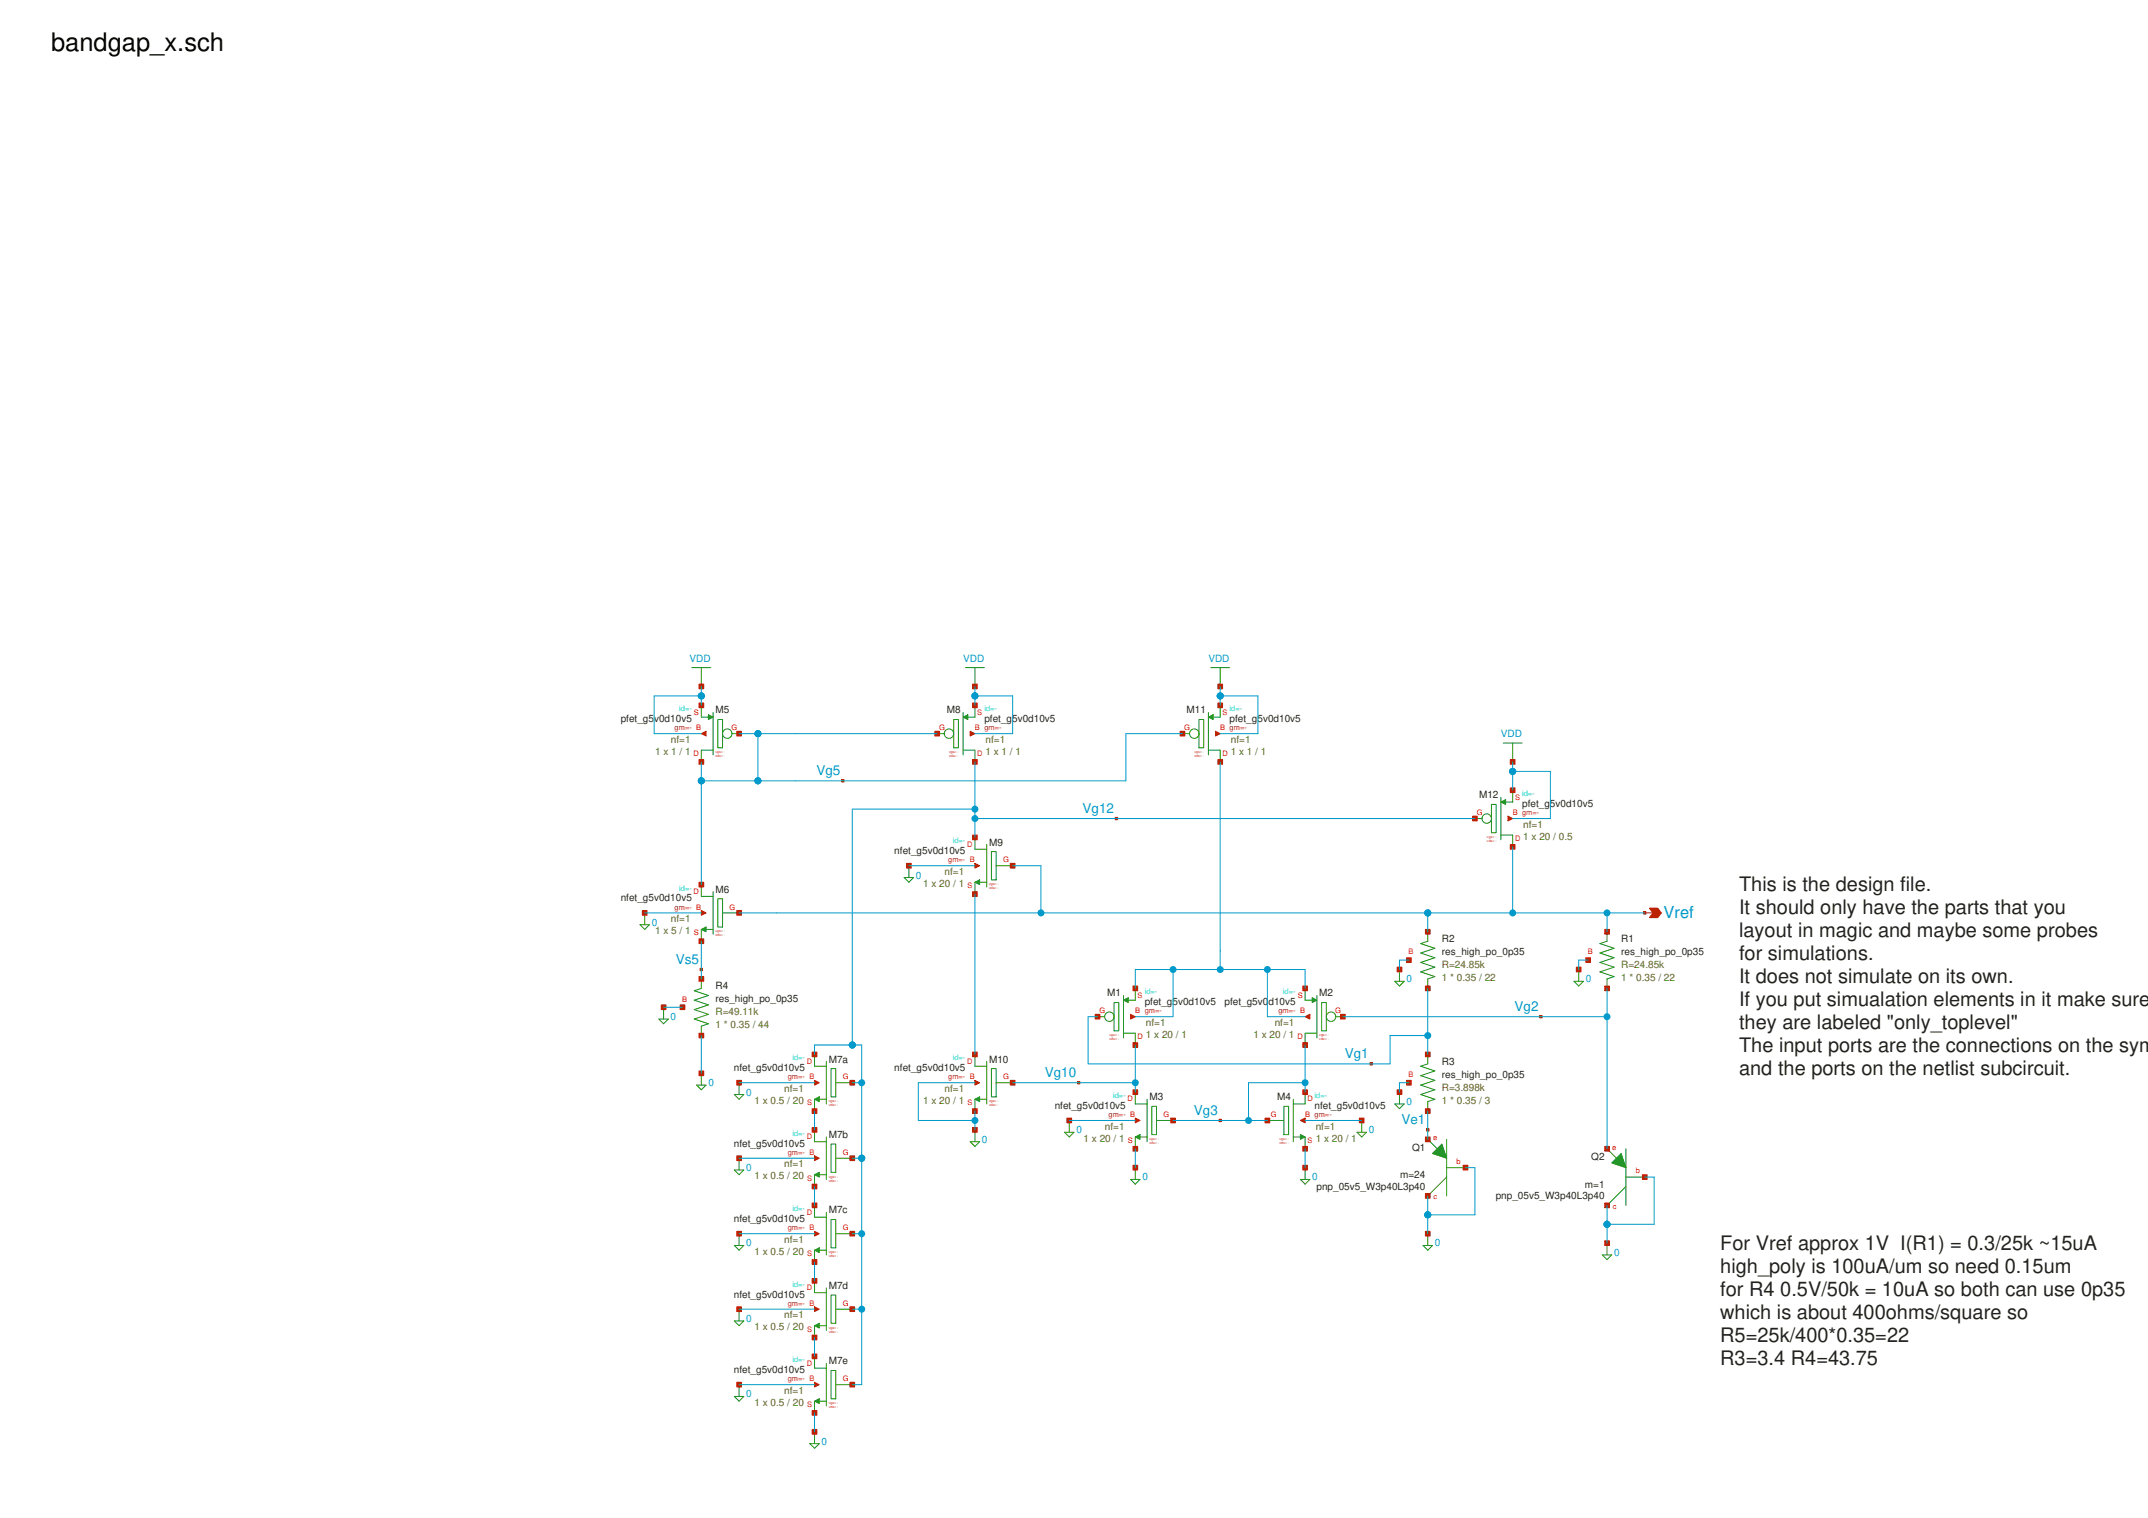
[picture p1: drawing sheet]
<svg xmlns="http://www.w3.org/2000/svg" width="297mm" height="210mm" viewBox="0 0 297 210" stroke-linecap="round" stroke-linejoin="round" font-family="sans-serif">
<defs><g id="words">
<text font-size="3.5" x="7.1" y="7.1">bandgap_x.sch</text>
<g font-size="2.8" fill="#222">
<text x="240.5" y="123.2">This is the design file.</text>
<text x="240.5" y="126.4">It should only have the parts that you</text>
<text x="240.5" y="129.6">layout in magic and maybe some probes</text>
<text x="240.5" y="132.8">for simulations.</text>
<text x="240.5" y="135.9">It does not simulate on its own.</text>
<text x="240.5" y="139.1">If you put simualation elements in it make sure</text>
<text x="240.5" y="142.3">they are labeled &quot;only_toplevel&quot;</text>
<text x="240.5" y="145.5">The input ports are the connections on the sym</text>
<text x="240.5" y="148.6">and the ports on the netlist subcircuit.</text>
<text x="237.9" y="172.8">For Vref approx 1V I(R1) = 0.3/25k ~15uA</text>
<text x="237.9" y="176">high_poly is 100uA/um so need 0.15um</text>
<text x="237.9" y="179.2">for R4 0.5V/50k = 10uA so both can use 0p35</text>
<text x="237.9" y="182.3">which is about 400ohms/square so</text>
<text x="237.9" y="185.5">R5=25k/400*0.35=22</text>
<text x="237.9" y="188.7">R3=3.4 R4=43.75</text>
</g>
<text font-size="2.3" fill="#0098cb" x="230.1" y="126.9">Vref</text>
<g font-size="1.9" fill="#0098cb">
<text x="112.9" y="107.2">Vg5</text>
<text x="149.7" y="112.4">Vg12</text>
<text x="93.4" y="133.3">Vs5</text>
<text x="209.4" y="139.8">Vg2</text>
<text x="144.5" y="148.9">Vg10</text>
<text x="186" y="146.3">Vg1</text>
<text x="165.1" y="154.1">Vg3</text>
<text x="193.8" y="155.4">Ve1</text>
</g>
<g font-size="1.4" fill="#0098cb">
<text x="95.4" y="91.5">VDD</text>
<text x="133.2" y="91.5">VDD</text>
<text x="167.1" y="91.5">VDD</text>
<text x="207.6" y="101.9">VDD</text>
<text x="126.7" y="121.5">0</text>
<text x="90.1" y="128">0</text>
<text x="194.5" y="135.8">0</text>
<text x="219.3" y="135.8">0</text>
<text x="92.7" y="141">0</text>
<text x="98" y="150.2">0</text>
<text x="103.2" y="151.5">0</text>
<text x="194.5" y="152.8">0</text>
<text x="103.2" y="161.9">0</text>
<text x="135.8" y="158">0</text>
<text x="148.8" y="156.7">0</text>
<text x="189.3" y="156.7">0</text>
<text x="158" y="163.2">0</text>
<text x="181.5" y="163.2">0</text>
<text x="103.2" y="172.4">0</text>
<text x="198.4" y="172.4">0</text>
<text x="223.2" y="173.7">0</text>
<text x="103.2" y="182.8">0</text>
<text x="103.2" y="193.2">0</text>
<text x="113.6" y="199.8">0</text>
</g>
<g font-size="1.4" fill="#222">
<text x="85.8" y="99.8">pfet_g5v0d10v5</text>
<text x="98.9" y="98.6">M5</text>
<text x="130.9" y="98.6">M8</text>
<text x="136.1" y="99.8">pfet_g5v0d10v5</text>
<text x="164.1" y="98.6">M11</text>
<text x="170" y="99.8">pfet_g5v0d10v5</text>
<text x="204.5" y="110.4">M12</text>
<text x="210.5" y="111.6">pfet_g5v0d10v5</text>
<text x="123.7" y="118.1">nfet_g5v0d10v5</text>
<text x="136.8" y="116.9">M9</text>
<text x="85.8" y="124.6">nfet_g5v0d10v5</text>
<text x="98.9" y="123.4">M6</text>
<text x="199.4" y="130.3">R2</text>
<text x="224.2" y="130.3">R1</text>
<text x="98.9" y="136.8">R4</text>
<text x="153.1" y="137.8">M1</text>
<text x="182.4" y="137.8">M2</text>
<text x="199.4" y="132.1">res_high_po_0p35</text>
<text x="224.2" y="132.1">res_high_po_0p35</text>
<text x="98.9" y="138.6">res_high_po_0p35</text>
<text x="158.3" y="139">pfet_g5v0d10v5</text>
<text x="169.3" y="139">pfet_g5v0d10v5</text>
<text x="101.5" y="148.1">nfet_g5v0d10v5</text>
<text x="114.6" y="146.9">M7a</text>
<text x="123.7" y="148.1">nfet_g5v0d10v5</text>
<text x="136.8" y="146.9">M10</text>
<text x="199.4" y="147.2">R3</text>
<text x="199.4" y="149">res_high_po_0p35</text>
<text x="145.9" y="153.3">nfet_g5v0d10v5</text>
<text x="159" y="152.1">M3</text>
<text x="176.6" y="152.1">M4</text>
<text x="181.8" y="153.3">nfet_g5v0d10v5</text>
<text x="101.5" y="158.5">nfet_g5v0d10v5</text>
<text x="114.6" y="157.4">M7b</text>
<text x="195.3" y="159.2">Q1</text>
<text x="220.1" y="160.5">Q2</text>
<text x="114.6" y="167.8">M7c</text>
<text x="182" y="164.5">pnp_05v5_W3p40L3p40</text>
<text x="193.6" y="162.9">m=24</text>
<text x="206.8" y="165.8">pnp_05v5_W3p40L3p40</text>
<text x="219.2" y="164.2">m=1</text>
<text x="101.5" y="169">nfet_g5v0d10v5</text>
<text x="101.5" y="179.4">nfet_g5v0d10v5</text>
<text x="114.6" y="178.2">M7d</text>
<text x="101.5" y="189.9">nfet_g5v0d10v5</text>
<text x="114.6" y="188.7">M7e</text>
</g>
<g font-size="1.4" fill="#660">
<text x="90.6" y="104.4">1 x 1 / 1</text>
<text x="92.8" y="102.7">nf=1</text>
<text x="136.3" y="104.4">1 x 1 / 1</text>
<text x="136.3" y="102.7">nf=1</text>
<text x="170.2" y="104.4">1 x 1 / 1</text>
<text x="170.2" y="102.7">nf=1</text>
<text x="210.6" y="116.1">1 x 20 / 0.5</text>
<text x="210.6" y="114.5">nf=1</text>
<text x="127.7" y="122.6">1 x 20 / 1</text>
<text x="130.6" y="121">nf=1</text>
<text x="90.6" y="129.1">1 x 5 / 1</text>
<text x="92.8" y="127.5">nf=1</text>
<text x="199.4" y="135.7">1 * 0.35 / 22</text>
<text x="199.4" y="133.9">R=24.85k</text>
<text x="224.2" y="135.7">1 * 0.35 / 22</text>
<text x="224.2" y="133.9">R=24.85k</text>
<text x="98.9" y="142.2">1 * 0.35 / 44</text>
<text x="98.9" y="140.4">R=49.11k</text>
<text x="158.5" y="143.5">1 x 20 / 1</text>
<text x="158.5" y="141.9">nf=1</text>
<text x="173.3" y="143.5">1 x 20 / 1</text>
<text x="176.3" y="141.9">nf=1</text>
<text x="104.3" y="152.6">1 x 0.5 / 20</text>
<text x="108.4" y="151">nf=1</text>
<text x="127.7" y="152.6">1 x 20 / 1</text>
<text x="130.6" y="151">nf=1</text>
<text x="199.4" y="152.6">1 * 0.35 / 3</text>
<text x="199.4" y="150.8">R=3.898k</text>
<text x="108.4" y="161.4">nf=1</text>
<text x="149.8" y="157.8">1 x 20 / 1</text>
<text x="152.8" y="156.2">nf=1</text>
<text x="181.9" y="157.8">1 x 20 / 1</text>
<text x="181.9" y="156.2">nf=1</text>
<text x="104.3" y="163.1">1 x 0.5 / 20</text>
<text x="104.3" y="173.5">1 x 0.5 / 20</text>
<text x="108.4" y="171.9">nf=1</text>
<text x="104.3" y="183.9">1 x 0.5 / 20</text>
<text x="108.4" y="182.3">nf=1</text>
<text x="104.3" y="194.4">1 x 0.5 / 20</text>
<text x="108.4" y="192.7">nf=1</text>
</g>
<g font-size="1" fill="#a92222">
<text x="93.3" y="101">gm=- B</text>
<text x="131.1" y="119.2">gm=- B</text>
<text x="93.3" y="125.8">gm=- B</text>
<text x="176.8" y="140.1">gm=- B</text>
<text x="108.9" y="149.3">gm=- B</text>
<text x="131.1" y="149.3">gm=- B</text>
<text x="153.3" y="154.5">gm=- B</text>
<text x="108.9" y="159.7">gm=- B</text>
<text x="108.9" y="170.1">gm=- B</text>
<text x="108.9" y="180.6">gm=- B</text>
<text x="108.9" y="191">gm=- B</text>
</g>
<g font-size="1" fill="#00fecb">
<text x="93.9" y="98.4">id=-</text>
<text x="136.1" y="98.4">id=-</text>
<text x="170" y="98.4">id=-</text>
<text x="210.5" y="110.1">id=-</text>
<text x="131.8" y="116.6">id=-</text>
<text x="93.9" y="123.2">id=-</text>
<text x="158.3" y="137.5">id=-</text>
<text x="177.4" y="137.5">id=-</text>
<text x="109.6" y="146.6">id=-</text>
<text x="131.8" y="146.6">id=-</text>
<text x="153.9" y="151.9">id=-</text>
<text x="181.8" y="151.9">id=-</text>
<text x="109.6" y="157.1">id=-</text>
<text x="109.6" y="167.5">id=-</text>
<text x="109.6" y="178">id=-</text>
<text x="109.6" y="188.4">id=-</text>
</g>
<g font-size="1" fill="#fe0000">
<text x="96" y="98.8">S</text>
<text x="101.1" y="101">G</text>
<text x="129.9" y="101">G</text>
<text x="134.8" y="101">B gm=-</text>
<text x="135.1" y="98.8">S</text>
<text x="163.8" y="101">G</text>
<text x="168.7" y="101">B gm=-</text>
<text x="169.1" y="98.8">S</text>
<text x="95.9" y="104.6">D</text>
<text x="135.1" y="104.6">D</text>
<text x="169.1" y="104.6">D</text>
<text x="204.2" y="112.7">G</text>
<text x="209.2" y="112.7">B gm=-</text>
<text x="209.5" y="110.6">S</text>
<text x="133.7" y="117.1">D</text>
<text x="138.7" y="119.2">G</text>
<text x="209.5" y="116.3">D</text>
<text x="95.9" y="123.6">D</text>
<text x="100.9" y="125.8">G</text>
<text x="133.8" y="122.8">S</text>
<text x="96" y="129.4">S</text>
<text x="194.8" y="132">B</text>
<text x="219.6" y="132">B</text>
<text x="157.3" y="138">S</text>
<text x="179.5" y="138">S</text>
<text x="94.3" y="138.5">B</text>
<text x="152" y="140.1">G</text>
<text x="157" y="140.1">B gm=-</text>
<text x="157.3" y="143.7">D</text>
<text x="179.4" y="143.7">D</text>
<text x="184.6" y="140.1">G</text>
<text x="111.6" y="147.1">D</text>
<text x="116.6" y="149.3">G</text>
<text x="133.7" y="147.1">D</text>
<text x="138.7" y="149.3">G</text>
<text x="194.8" y="148.9">B</text>
<text x="111.6" y="152.8">S</text>
<text x="133.8" y="152.8">S</text>
<text x="155.9" y="152.3">D</text>
<text x="160.9" y="154.5">G</text>
<text x="175.8" y="154.5">G</text>
<text x="180.5" y="154.5">B gm=-</text>
<text x="180.8" y="152.3">D</text>
<text x="111.6" y="157.5">D</text>
<text x="116.6" y="159.7">G</text>
<text x="156" y="158.1">S</text>
<text x="180.8" y="158.1">S</text>
<text x="198.2" y="157.6">e</text>
<text x="201.4" y="160.9">b</text>
<text x="223" y="159">e</text>
<text x="111.6" y="168">D</text>
<text x="111.6" y="163.3">S</text>
<text x="198.2" y="165.8">c</text>
<text x="223" y="167.1">c</text>
<text x="226.2" y="162.2">b</text>
<text x="111.6" y="173.7">S</text>
<text x="116.6" y="170.1">G</text>
<text x="111.6" y="178.4">D</text>
<text x="111.6" y="184.1">S</text>
<text x="116.6" y="180.6">G</text>
<text x="111.6" y="188.8">D</text>
<text x="116.6" y="191">G</text>
<text x="111.6" y="194.6">S</text>
</g>
<g font-size=".5" fill="#a92222">
<text x="98.9" y="104.1">vgs= -</text>
<text x="98.9" y="104.7">vds= -</text>
<text x="131.3" y="104.1">vgs= -</text>
<text x="131.3" y="104.7">vds= -</text>
<text x="165.2" y="104.1">vgs= -</text>
<text x="165.2" y="104.7">vds= -</text>
<text x="205.6" y="115.9">vgs= -</text>
<text x="205.6" y="116.4">vds= -</text>
<text x="136.8" y="122.4">vgs= -</text>
<text x="136.8" y="122.9">vds= -</text>
<text x="98.9" y="128.9">vgs= -</text>
<text x="98.9" y="129.5">vds= -</text>
<text x="153.4" y="143.3">vgs= -</text>
<text x="153.4" y="143.8">vds= -</text>
<text x="182.4" y="143.3">vgs= -</text>
<text x="182.4" y="143.8">vds= -</text>
<text x="114.6" y="152.4">vgs= -</text>
<text x="114.6" y="152.9">vds= -</text>
<text x="136.8" y="152.4">vgs= -</text>
<text x="136.8" y="152.9">vds= -</text>
<text x="159" y="157.6">vgs= -</text>
<text x="159" y="158.2">vds= -</text>
<text x="176.9" y="157.6">vgs= -</text>
<text x="176.9" y="158.2">vds= -</text>
<text x="114.6" y="162.8">vgs= -</text>
<text x="114.6" y="163.4">vds= -</text>
<text x="114.6" y="173.3">vgs= -</text>
<text x="114.6" y="173.8">vds= -</text>
<text x="114.6" y="183.7">vgs= -</text>
<text x="114.6" y="184.3">vds= -</text>
<text x="114.6" y="194.1">vgs= -</text>
<text x="114.6" y="194.7">vds= -</text>
</g>
</g></defs>
<path d="M175.3 154.9h2.2M178.8 157.2h1M178.8 152v5.9M180.5 151v1.7h-1.7M180.5 157.2v1.6" fill="none" stroke="#229800" stroke-width=".14"/>
<path d="M179.8 156.9l.7 .3-.7 .3z" fill="#229800"/>
<path d="M95.7 92.3h2.6M97 92.3v2.6M177.5 153h.7v3.9h-.7zM179.8 156.9l.7 .3-.7 .3zM197.4 157.5l1.3 1.3M200 157.5v7.9M200 161.5h2.7M200 162.8l-2.6 2.6M112 199.6h1.3l-.7 .7zM112.6 198v1.6" fill="none" stroke="#229800" stroke-width=".14"/>
<path d="M198.1 159.5l1.3-1.3 .6 2z" fill="#229800"/>
<path d="M198.1 159.5l1.3-1.3 .6 2zM222.2 158.8l1.3 1.4M224.8 158.8v7.9M196.8 172.2h1.3l-.7 .7zM197.4 170.6v1.6M224.8 162.8h2.6M224.8 164.1l-2.6 2.6" fill="none" stroke="#229800" stroke-width=".14"/>
<path d="M224.2 159.5l.6 2-1.9-.7z" fill="#229800"/>
<g fill="none" stroke="#229800" stroke-width=".14">
<path d="M155.4 137.6v5.9M157 136.7v1.6h-1M192.9 135.7h1.3l-.7 .6zM193.5 134.1v1.6M217.7 135.7h1.3l-.7 .6zM218.3 134.1v1.6M151.8 140.6h1M155.4 142.9h1.6v1.6M192.9 152.7h1.3l-.7 .6zM193.5 151v1.7M224.2 159.5l.6 2-1.9-.7zM221.6 173.5h1.3l-.7 .7z"/>
<path d="M222.2 171.9v1.6"/>
</g>
<path d="M155.4 138.3l.6-.3v.6z" fill="#229800"/>
<g fill="none" stroke="#229800" stroke-width=".14">
<path d="M154.1 138.6h.6v3.9h-.6zM155.4 138.3l.6-.3v.6zM180.5 136.7v1.6h1M182.1 137.6v5.9M182.1 142.9h-1.6v1.6M184.7 140.6h1"/>
<circle cx="153.4" cy="140.6" r=".65"/>
</g>
<path d="M181.5 138l.6 .3-.6 .3z" fill="#229800"/>
<g fill="none" stroke="#229800" stroke-width=".14">
<path d="M167.1 98.5v5.9M168.7 97.5v1.7h-.9M163.5 101.4h1M167.1 103.7h1.6v1.7M181.5 138l.6 .3-.6 .3zM182.8 138.6h.6v3.9h-.6z"/>
<circle cx="184.1" cy="140.6" r=".65"/>
</g>
<path d="M167.1 99.2l.7-.4v.7z" fill="#229800"/>
<g fill="none" stroke="#229800" stroke-width=".14">
<path d="M165.8 99.5h.7v3.9h-.7zM167.1 99.2l.7-.4v.7zM167.4 92.3h2.6M168.7 92.3v2.6M157 151v1.7h1.6M157 157.2v1.6M157.6 157.2h1M158.6 152v5.9M159.9 154.9h2.3"/>
<circle cx="165.2" cy="101.4" r=".65"/>
</g>
<path d="M157 157.2l.6-.3v.6z" fill="#229800"/>
<path d="M134.8 145.8v1.6h1.6M134.8 152v1.6M135.5 152h.9M136.4 146.8v5.9M137.8 149.7h2.2M157 157.2l.6-.3v.6zM159.3 153h.6v3.9h-.6zM156.3 163.1h1.3l-.6 .6zM157 161.5v1.6M179.8 163.1h1.3l-.6 .6zM180.5 161.5v1.6" fill="none" stroke="#229800" stroke-width=".14"/>
<path d="M134.8 152l.7-.3v.6z" fill="#229800"/>
<path d="M133.2 98.5v5.9M134.8 97.5v1.7h-1M129.6 101.4h1M133.2 103.7h1.6v1.7M134.2 157.9h1.3l-.7 .6zM134.8 152l.7-.3v.6zM134.8 156.2v1.7M137.1 147.8h.7v3.9h-.7z" fill="none" stroke="#229800" stroke-width=".14"/>
<path d="M133.2 99.2l.6-.4v.7z" fill="#229800"/>
<g fill="none" stroke="#229800" stroke-width=".14">
<path d="M97 97.5v1.7h1M98.6 98.5v5.9M131.9 99.5h.6v3.9h-.6zM133.2 99.2l.6-.4v.7zM98.6 103.7h-1.6v1.7M101.2 101.4h1"/>
<circle cx="131.2" cy="101.4" r=".65"/>
</g>
<path d="M98 98.8l.6 .4-.6 .3z" fill="#229800"/>
<g fill="none" stroke="#229800" stroke-width=".14">
<path d="M98 98.8l.6 .4-.6 .3zM99.3 99.5h.6v3.9h-.6zM204 113.2h.9M207.6 115.5h1.6v1.6M207.6 110.3v5.8M209.2 109.3v1.6h-1"/>
<circle cx="100.6" cy="101.4" r=".65"/>
</g>
<path d="M207.6 110.9l.6-.3v.6z" fill="#229800"/>
<g fill="none" stroke="#229800" stroke-width=".14">
<path d="M134.8 115.8v1.6h1.6M136.4 116.8v5.8M137.8 119.7h2.2M206.2 111.2h.7v3.9h-.7zM207.6 110.9l.6-.3v.6zM134.8 122v1.6M135.5 122h.9"/>
<circle cx="205.6" cy="113.2" r=".65"/>
</g>
<path d="M134.8 122l.7-.3v.6z" fill="#229800"/>
<g fill="none" stroke="#229800" stroke-width=".14">
<path d="M133.5 92.3h2.6M134.8 92.3v2.6M125.7 119.7v1.6M137.1 117.8h.7v3.9h-.7zM207.9 102.8h2.6M209.2 102.8v2.6M91.8 139.3v1.6M125 121.3h1.3l-.6 .7zM134.8 122l.7-.3v.6zM91.1 140.9h1.3l-.6 .7zM96.3 150h1.3l-.6 .7zM97 148.4v1.6"/>
<path d="M101.5 151.3h1.4l-.7 .7zM102.2 149.7v1.6M112.6 145.8v1.6h1.7M112.6 152v1.6M113.3 152h1M114.3 146.8v5.9M115.6 149.7h2.3M147.2 156.6h1.3l-.6 .6zM147.9 154.9v1.7M187.7 156.6h1.3l-.7 .6zM188.3 154.9v1.7"/>
</g>
<path d="M112.6 152l.7-.3v.6z" fill="#229800"/>
<path d="M112.6 152l.7-.3v.6zM112.6 156.2v1.7h1.7M114.3 157.2v5.9M114.9 147.8h.7v3.9h-.7zM101.5 161.8h1.4l-.7 .6zM102.2 160.2v1.6M112.6 162.4v1.7M113.3 162.4h1M115.6 160.2h2.3" fill="none" stroke="#229800" stroke-width=".14"/>
<path d="M112.6 162.4l.7-.3v.7z" fill="#229800"/>
<path d="M114.9 158.2h.7v3.9h-.7zM101.5 172.2h1.4l-.7 .7zM102.2 170.6v1.6M112.6 162.4l.7-.3v.7zM112.6 166.7v1.6h1.7M112.6 172.9v1.6M113.3 172.9h1M114.3 167.7v5.8M115.6 170.6h2.3" fill="none" stroke="#229800" stroke-width=".14"/>
<path d="M112.6 172.9l.7-.4v.7z" fill="#229800"/>
<path d="M112.6 172.9l.7-.4v.7zM112.6 177.1v1.6h1.7M114.3 178.1v5.9M114.9 168.6h.7v3.9h-.7zM101.5 182.7h1.4l-.7 .6zM102.2 181v1.7M112.6 183.3v1.6M113.3 183.3h1M115.6 181h2.3" fill="none" stroke="#229800" stroke-width=".14"/>
<path d="M112.6 183.3l.7-.3v.6z" fill="#229800"/>
<path d="M114.9 179.1h.7v3.9h-.7zM101.5 193.1h1.4l-.7 .6zM102.2 191.5v1.6M112.6 183.3l.7-.3v.6zM112.6 187.6v1.6h1.7M112.6 193.7v1.7M113.3 193.7h1M114.3 188.5v5.9M115.6 191.5h2.3" fill="none" stroke="#229800" stroke-width=".14"/>
<path d="M112.6 193.7l.7-.3v.7z" fill="#229800"/>
<path d="M97 122.3v1.7h1.6M97 128.5v1.6M97.6 128.5h1M98.6 123.3v5.9M99.9 126.2h2.3M112.6 193.7l.7-.3v.7zM114.9 189.5h.7v3.9h-.7z" fill="none" stroke="#229800" stroke-width=".14"/>
<path d="M97 128.5l.6-.3v.6z" fill="#229800"/>
<path d="M88.5 127.9h1.3l-.6 .6zM89.2 126.2v1.7M97 128.5l.6-.3v.6zM97 135.4v1.3l-1 .3 2 .6-2 .7 2 .7-2 .6 2 .7-2 .6 2 .7-1 .3v1.3M99.3 124.3h.6v3.9h-.6zM197.4 128.8v1.3l-.9 .4 1.9 .6-1.9 .7 1.9 .6-1.9 .7 1.9 .6-1.9 .7 1.9 .6-1 .4v1.3M222.2 128.8v1.3l-1 .4 2 .6-2 .7 2 .6-2 .7 2 .6-2 .7 2 .6-1 .4v1.3M197.4 145.8v1.3l-.9 .3 1.9 .7-1.9 .6 1.9 .7-1.9 .6 1.9 .7-1.9 .6 1.9 .7-1 .3v1.3" fill="none" stroke="#229800" stroke-width=".14"/>
<path d="M179.8 154.9l.7-.3v.7z" fill="#ba2200"/>
<path d="M179.8 154.9l.7-.3v.7zM180.2 150.7h.6v.6h-.6z" fill="none" stroke="#ba2200" stroke-width=".14"/>
<path d="M180.2 150.7h.6v.6h-.6z" fill="#ba2200"/>
<path d="M174.9 154.6h.7v.7h-.7z" fill="none" stroke="#ba2200" stroke-width=".14"/>
<path d="M174.9 154.6h.7v.7h-.7z" fill="#ba2200"/>
<path d="M180.2 158.5h.6v.7h-.6z" fill="none" stroke="#ba2200" stroke-width=".14"/>
<path d="M180.2 158.5h.6v.7h-.6z" fill="#ba2200"/>
<path d="M180.5 154.9h.1" fill="none" stroke="#ba2200" stroke-width=".14"/>
<path d="M112.3 197.7h.7v.6h-.7z" fill="none" stroke="#ba2200" stroke-width=".14"/>
<path d="M112.3 197.7h.7v.6h-.7z" fill="#ba2200"/>
<path d="M96.7 94.6h.6v.6h-.6z" fill="none" stroke="#ba2200" stroke-width=".14"/>
<path d="M96.7 94.6h.6v.6h-.6z" fill="#ba2200"/>
<path d="M197.1 165h.7v.7h-.7z" fill="none" stroke="#ba2200" stroke-width=".14"/>
<path d="M197.1 165h.7v.7h-.7z" fill="#ba2200"/>
<path d="M202.3 161.1h.7v.7h-.7z" fill="none" stroke="#ba2200" stroke-width=".14"/>
<path d="M202.3 161.1h.7v.7h-.7z" fill="#ba2200"/>
<path d="M197.1 157.2h.7v.7h-.7z" fill="none" stroke="#ba2200" stroke-width=".14"/>
<path d="M197.1 157.2h.7v.7h-.7z" fill="#ba2200"/>
<path d="M197.1 170.3h.7v.6h-.7z" fill="none" stroke="#ba2200" stroke-width=".14"/>
<path d="M197.1 170.3h.7v.6h-.7z" fill="#ba2200"/>
<path d="M221.9 166.4h.7v.6h-.7z" fill="none" stroke="#ba2200" stroke-width=".14"/>
<path d="M221.9 166.4h.7v.6h-.7z" fill="#ba2200"/>
<path d="M227.1 162.4h.7v.7h-.7z" fill="none" stroke="#ba2200" stroke-width=".14"/>
<path d="M227.1 162.4h.7v.7h-.7z" fill="#ba2200"/>
<path d="M221.9 158.5h.7v.7h-.7z" fill="none" stroke="#ba2200" stroke-width=".14"/>
<path d="M221.9 158.5h.7v.7h-.7z" fill="#ba2200"/>
<path d="M221.9 171.6h.7v.6h-.7z" fill="none" stroke="#ba2200" stroke-width=".14"/>
<path d="M221.9 171.6h.7v.6h-.7z" fill="#ba2200"/>
<path d="M218 133.7h.6v.7h-.6z" fill="none" stroke="#ba2200" stroke-width=".14"/>
<path d="M218 133.7h.6v.7h-.6z" fill="#ba2200"/>
<path d="M193.2 133.7h.7v.7h-.7z" fill="none" stroke="#ba2200" stroke-width=".14"/>
<path d="M193.2 133.7h.7v.7h-.7z" fill="#ba2200"/>
<path d="M193.2 150.7h.7v.6h-.7z" fill="none" stroke="#ba2200" stroke-width=".14"/>
<path d="M193.2 150.7h.7v.6h-.7z" fill="#ba2200"/>
<path d="M227.4 126.2h1.2" fill="none" stroke="#ba2200" stroke-width=".14"/>
<path d="M228.1 125.6h1.1l.5 .6-.5 .7h-1.1l.5-.7z" fill="#ba2200"/>
<path d="M227.3 126.1h.3v.3h-.3zM228.1 125.6h1.1l.5 .6-.5 .7h-1.1l.5-.7z" fill="none" stroke="#ba2200" stroke-width=".14"/>
<g fill="#ba2200">
<path d="M227.3 126.1h.3v.3h-.3z"/>
<path d="M156.3 140.3l.7 .3-.7 .3z"/>
</g>
<path d="M156.3 140.3l.7 .3-.7 .3zM156.7 144.2h.6v.6h-.6z" fill="none" stroke="#ba2200" stroke-width=".14"/>
<path d="M156.7 144.2h.6v.6h-.6z" fill="#ba2200"/>
<path d="M151.5 140.3h.6v.6h-.6z" fill="none" stroke="#ba2200" stroke-width=".14"/>
<path d="M151.5 140.3h.6v.6h-.6z" fill="#ba2200"/>
<path d="M156.7 136.3h.6v.7h-.6z" fill="none" stroke="#ba2200" stroke-width=".14"/>
<path d="M156.7 136.3h.6v.7h-.6z" fill="#ba2200"/>
<path d="M157 140.6h.1" fill="none" stroke="#ba2200" stroke-width=".14"/>
<path d="M180.5 140.6l.6-.3v.6z" fill="#ba2200"/>
<path d="M180.2 144.2h.6v.6h-.6zM180.5 140.6l.6-.3v.6z" fill="none" stroke="#ba2200" stroke-width=".14"/>
<path d="M180.2 144.2h.6v.6h-.6z" fill="#ba2200"/>
<path d="M185.4 140.3h.6v.6h-.6z" fill="none" stroke="#ba2200" stroke-width=".14"/>
<path d="M185.4 140.3h.6v.6h-.6z" fill="#ba2200"/>
<path d="M180.2 136.3h.6v.7h-.6z" fill="none" stroke="#ba2200" stroke-width=".14"/>
<path d="M180.2 136.3h.6v.7h-.6z" fill="#ba2200"/>
<path d="M180.5 140.6h.1" fill="none" stroke="#ba2200" stroke-width=".14"/>
<path d="M168.1 101.1l.6 .3-.6 .4z" fill="#ba2200"/>
<path d="M168.1 101.1l.6 .3-.6 .4zM168.4 105h.7v.7h-.7z" fill="none" stroke="#ba2200" stroke-width=".14"/>
<path d="M168.4 105h.7v.7h-.7z" fill="#ba2200"/>
<path d="M163.2 101.1h.6v.7h-.6z" fill="none" stroke="#ba2200" stroke-width=".14"/>
<path d="M163.2 101.1h.6v.7h-.6z" fill="#ba2200"/>
<path d="M168.4 97.2h.7v.7h-.7z" fill="none" stroke="#ba2200" stroke-width=".14"/>
<path d="M168.4 97.2h.7v.7h-.7z" fill="#ba2200"/>
<path d="M168.7 101.5h.1" fill="none" stroke="#ba2200" stroke-width=".14"/>
<path d="M168.4 94.6h.7v.6h-.7z" fill="none" stroke="#ba2200" stroke-width=".14"/>
<g fill="#ba2200">
<path d="M168.4 94.6h.7v.6h-.7z"/>
<path d="M157 154.6l.6 .3-.6 .4z"/>
</g>
<path d="M156.7 150.7h.6v.6h-.6zM157 154.6l.6 .3-.6 .4z" fill="none" stroke="#ba2200" stroke-width=".14"/>
<path d="M156.7 150.7h.6v.6h-.6z" fill="#ba2200"/>
<path d="M161.9 154.6h.6v.7h-.6z" fill="none" stroke="#ba2200" stroke-width=".14"/>
<path d="M161.9 154.6h.6v.7h-.6z" fill="#ba2200"/>
<path d="M156.7 158.5h.6v.7h-.6z" fill="none" stroke="#ba2200" stroke-width=".14"/>
<path d="M156.7 158.5h.6v.7h-.6z" fill="#ba2200"/>
<path d="M157 154.9h.1" fill="none" stroke="#ba2200" stroke-width=".14"/>
<path d="M156.7 161.1h.6v.7h-.6z" fill="none" stroke="#ba2200" stroke-width=".14"/>
<path d="M156.7 161.1h.6v.7h-.6z" fill="#ba2200"/>
<path d="M180.2 161.1h.6v.7h-.6z" fill="none" stroke="#ba2200" stroke-width=".14"/>
<g fill="#ba2200">
<path d="M180.2 161.1h.6v.7h-.6z"/>
<path d="M134.8 149.4l.7 .3-.7 .3z"/>
</g>
<path d="M134.5 145.5h.6v.6h-.6zM134.8 149.4l.7 .3-.7 .3z" fill="none" stroke="#ba2200" stroke-width=".14"/>
<path d="M134.5 145.5h.6v.6h-.6z" fill="#ba2200"/>
<path d="M139.7 149.4h.7v.6h-.7z" fill="none" stroke="#ba2200" stroke-width=".14"/>
<path d="M139.7 149.4h.7v.6h-.7z" fill="#ba2200"/>
<path d="M134.5 153.3h.6v.7h-.6z" fill="none" stroke="#ba2200" stroke-width=".14"/>
<path d="M134.5 153.3h.6v.7h-.6z" fill="#ba2200"/>
<path d="M134.8 149.7h.1" fill="none" stroke="#ba2200" stroke-width=".14"/>
<path d="M134.5 155.9h.6v.7h-.6z" fill="none" stroke="#ba2200" stroke-width=".14"/>
<g fill="#ba2200">
<path d="M134.5 155.9h.6v.7h-.6z"/>
<path d="M134.2 101.1l.6 .3-.6 .4z"/>
</g>
<path d="M134.2 101.1l.6 .3-.6 .4zM134.5 105h.6v.7h-.6z" fill="none" stroke="#ba2200" stroke-width=".14"/>
<path d="M134.5 105h.6v.7h-.6z" fill="#ba2200"/>
<path d="M129.3 101.1h.6v.7h-.6z" fill="none" stroke="#ba2200" stroke-width=".14"/>
<path d="M129.3 101.1h.6v.7h-.6z" fill="#ba2200"/>
<path d="M134.5 97.2h.6v.7h-.6z" fill="none" stroke="#ba2200" stroke-width=".14"/>
<path d="M134.5 97.2h.6v.7h-.6z" fill="#ba2200"/>
<path d="M134.8 101.5h.1" fill="none" stroke="#ba2200" stroke-width=".14"/>
<path d="M97 101.4l.6-.3v.7z" fill="#ba2200"/>
<path d="M96.7 105h.6v.7h-.6zM97 101.4l.6-.3v.7z" fill="none" stroke="#ba2200" stroke-width=".14"/>
<path d="M96.7 105h.6v.7h-.6z" fill="#ba2200"/>
<path d="M101.9 101.1h.6v.7h-.6z" fill="none" stroke="#ba2200" stroke-width=".14"/>
<path d="M101.9 101.1h.6v.7h-.6z" fill="#ba2200"/>
<path d="M96.7 97.2h.6v.7h-.6z" fill="none" stroke="#ba2200" stroke-width=".14"/>
<path d="M96.7 97.2h.6v.7h-.6z" fill="#ba2200"/>
<path d="M97 101.5h.1" fill="none" stroke="#ba2200" stroke-width=".14"/>
<path d="M208.5 112.9l.7 .3-.7 .3z" fill="#ba2200"/>
<path d="M208.5 112.9l.7 .3-.7 .3zM208.9 116.8h.6v.6h-.6z" fill="none" stroke="#ba2200" stroke-width=".14"/>
<path d="M208.9 116.8h.6v.6h-.6z" fill="#ba2200"/>
<path d="M203.6 112.9h.7v.6h-.7z" fill="none" stroke="#ba2200" stroke-width=".14"/>
<path d="M203.6 112.9h.7v.6h-.7z" fill="#ba2200"/>
<path d="M208.9 108.9h.6v.7h-.6z" fill="none" stroke="#ba2200" stroke-width=".14"/>
<path d="M208.9 108.9h.6v.7h-.6z" fill="#ba2200"/>
<path d="M209.2 113.2h.1" fill="none" stroke="#ba2200" stroke-width=".14"/>
<path d="M134.8 119.4l.7 .3-.7 .3z" fill="#ba2200"/>
<path d="M134.5 115.5h.6v.6h-.6zM134.8 119.4l.7 .3-.7 .3z" fill="none" stroke="#ba2200" stroke-width=".14"/>
<path d="M134.5 115.5h.6v.6h-.6z" fill="#ba2200"/>
<path d="M139.7 119.4h.7v.6h-.7z" fill="none" stroke="#ba2200" stroke-width=".14"/>
<path d="M139.7 119.4h.7v.6h-.7z" fill="#ba2200"/>
<path d="M134.5 123.3h.6v.7h-.6z" fill="none" stroke="#ba2200" stroke-width=".14"/>
<path d="M134.5 123.3h.6v.7h-.6z" fill="#ba2200"/>
<path d="M134.8 119.7h.1" fill="none" stroke="#ba2200" stroke-width=".14"/>
<path d="M125.4 119.4h.6v.6h-.6z" fill="none" stroke="#ba2200" stroke-width=".14"/>
<path d="M125.4 119.4h.6v.6h-.6z" fill="#ba2200"/>
<path d="M101.9 149.4h.6v.6h-.6z" fill="none" stroke="#ba2200" stroke-width=".14"/>
<path d="M101.9 149.4h.6v.6h-.6z" fill="#ba2200"/>
<path d="M147.5 154.6h.7v.7h-.7z" fill="none" stroke="#ba2200" stroke-width=".14"/>
<path d="M147.5 154.6h.7v.7h-.7z" fill="#ba2200"/>
<path d="M188 154.6h.6v.7h-.6z" fill="none" stroke="#ba2200" stroke-width=".14"/>
<path d="M188 154.6h.6v.7h-.6z" fill="#ba2200"/>
<path d="M208.9 105h.6v.7h-.6z" fill="none" stroke="#ba2200" stroke-width=".14"/>
<path d="M208.9 105h.6v.7h-.6z" fill="#ba2200"/>
<path d="M134.5 94.6h.6v.6h-.6z" fill="none" stroke="#ba2200" stroke-width=".14"/>
<path d="M134.5 94.6h.6v.6h-.6z" fill="#ba2200"/>
<path d="M91.4 139h.7v.6h-.7z" fill="none" stroke="#ba2200" stroke-width=".14"/>
<path d="M91.4 139h.7v.6h-.7z" fill="#ba2200"/>
<path d="M96.7 148.1h.6v.6h-.6z" fill="none" stroke="#ba2200" stroke-width=".14"/>
<g fill="#ba2200">
<path d="M96.7 148.1h.6v.6h-.6z"/>
<path d="M112.6 149.4l.7 .3-.7 .3z"/>
</g>
<path d="M112.3 145.5h.7v.6h-.7zM112.6 149.4l.7 .3-.7 .3z" fill="none" stroke="#ba2200" stroke-width=".14"/>
<path d="M112.3 145.5h.7v.6h-.7z" fill="#ba2200"/>
<path d="M117.5 149.4h.7v.6h-.7z" fill="none" stroke="#ba2200" stroke-width=".14"/>
<path d="M117.5 149.4h.7v.6h-.7z" fill="#ba2200"/>
<path d="M112.3 153.3h.7v.7h-.7z" fill="none" stroke="#ba2200" stroke-width=".14"/>
<path d="M112.3 153.3h.7v.7h-.7z" fill="#ba2200"/>
<path d="M112.6 149.7h.1" fill="none" stroke="#ba2200" stroke-width=".14"/>
<path d="M101.9 159.8h.6v.7h-.6z" fill="none" stroke="#ba2200" stroke-width=".14"/>
<g fill="#ba2200">
<path d="M101.9 159.8h.6v.7h-.6z"/>
<path d="M112.6 159.8l.7 .4-.7 .3z"/>
</g>
<path d="M112.3 155.9h.7v.7h-.7zM112.6 159.8l.7 .4-.7 .3z" fill="none" stroke="#ba2200" stroke-width=".14"/>
<path d="M112.3 155.9h.7v.7h-.7z" fill="#ba2200"/>
<path d="M117.5 159.8h.7v.7h-.7z" fill="none" stroke="#ba2200" stroke-width=".14"/>
<path d="M117.5 159.8h.7v.7h-.7z" fill="#ba2200"/>
<path d="M112.3 163.7h.7v.7h-.7z" fill="none" stroke="#ba2200" stroke-width=".14"/>
<path d="M112.3 163.7h.7v.7h-.7z" fill="#ba2200"/>
<path d="M112.6 160.2h.1" fill="none" stroke="#ba2200" stroke-width=".14"/>
<path d="M101.9 170.3h.6v.6h-.6z" fill="none" stroke="#ba2200" stroke-width=".14"/>
<g fill="#ba2200">
<path d="M101.9 170.3h.6v.6h-.6z"/>
<path d="M112.6 170.3l.7 .3-.7 .3z"/>
</g>
<path d="M112.3 166.4h.7v.6h-.7zM112.6 170.3l.7 .3-.7 .3z" fill="none" stroke="#ba2200" stroke-width=".14"/>
<path d="M112.3 166.4h.7v.6h-.7z" fill="#ba2200"/>
<path d="M117.5 170.3h.7v.6h-.7z" fill="none" stroke="#ba2200" stroke-width=".14"/>
<path d="M117.5 170.3h.7v.6h-.7z" fill="#ba2200"/>
<path d="M112.3 174.2h.7v.6h-.7z" fill="none" stroke="#ba2200" stroke-width=".14"/>
<path d="M112.3 174.2h.7v.6h-.7z" fill="#ba2200"/>
<path d="M112.6 170.6h.1" fill="none" stroke="#ba2200" stroke-width=".14"/>
<path d="M101.9 180.7h.6v.7h-.6z" fill="none" stroke="#ba2200" stroke-width=".14"/>
<g fill="#ba2200">
<path d="M101.9 180.7h.6v.7h-.6z"/>
<path d="M112.6 180.7l.7 .3-.7 .4z"/>
</g>
<path d="M112.3 176.8h.7v.6h-.7zM112.6 180.7l.7 .3-.7 .4z" fill="none" stroke="#ba2200" stroke-width=".14"/>
<path d="M112.3 176.8h.7v.6h-.7z" fill="#ba2200"/>
<path d="M117.5 180.7h.7v.7h-.7z" fill="none" stroke="#ba2200" stroke-width=".14"/>
<path d="M117.5 180.7h.7v.7h-.7z" fill="#ba2200"/>
<path d="M112.3 184.6h.7v.7h-.7z" fill="none" stroke="#ba2200" stroke-width=".14"/>
<path d="M112.3 184.6h.7v.7h-.7z" fill="#ba2200"/>
<path d="M112.6 181h.1" fill="none" stroke="#ba2200" stroke-width=".14"/>
<path d="M101.9 191.1h.6v.7h-.6z" fill="none" stroke="#ba2200" stroke-width=".14"/>
<g fill="#ba2200">
<path d="M101.9 191.1h.6v.7h-.6z"/>
<path d="M112.6 191.1l.7 .4-.7 .3z"/>
</g>
<path d="M112.3 187.2h.7v.7h-.7zM112.6 191.1l.7 .4-.7 .3z" fill="none" stroke="#ba2200" stroke-width=".14"/>
<path d="M112.3 187.2h.7v.7h-.7z" fill="#ba2200"/>
<path d="M117.5 191.1h.7v.7h-.7z" fill="none" stroke="#ba2200" stroke-width=".14"/>
<path d="M117.5 191.1h.7v.7h-.7z" fill="#ba2200"/>
<path d="M112.3 195.1h.7v.6h-.7z" fill="none" stroke="#ba2200" stroke-width=".14"/>
<path d="M112.3 195.1h.7v.6h-.7z" fill="#ba2200"/>
<path d="M112.6 191.5h.1" fill="none" stroke="#ba2200" stroke-width=".14"/>
<path d="M97 125.9l.6 .3-.6 .4z" fill="#ba2200"/>
<path d="M96.7 122h.6v.6h-.6zM97 125.9l.6 .3-.6 .4z" fill="none" stroke="#ba2200" stroke-width=".14"/>
<path d="M96.7 122h.6v.6h-.6z" fill="#ba2200"/>
<path d="M101.9 125.9h.6v.7h-.6z" fill="none" stroke="#ba2200" stroke-width=".14"/>
<path d="M101.9 125.9h.6v.7h-.6z" fill="#ba2200"/>
<path d="M96.7 129.8h.6v.7h-.6z" fill="none" stroke="#ba2200" stroke-width=".14"/>
<path d="M96.7 129.8h.6v.7h-.6z" fill="#ba2200"/>
<path d="M97 126.2h.1" fill="none" stroke="#ba2200" stroke-width=".14"/>
<path d="M88.8 125.9h.7v.7h-.7z" fill="none" stroke="#ba2200" stroke-width=".14"/>
<path d="M88.8 125.9h.7v.7h-.7z" fill="#ba2200"/>
<path d="M221.9 136.3h.7v.7h-.7z" fill="none" stroke="#ba2200" stroke-width=".14"/>
<path d="M221.9 136.3h.7v.7h-.7z" fill="#ba2200"/>
<path d="M221.9 128.5h.7v.7h-.7z" fill="none" stroke="#ba2200" stroke-width=".14"/>
<path d="M221.9 128.5h.7v.7h-.7z" fill="#ba2200"/>
<path d="M219.3 132.4h.6v.7h-.6z" fill="none" stroke="#ba2200" stroke-width=".14"/>
<path d="M219.3 132.4h.6v.7h-.6z" fill="#ba2200"/>
<path d="M197.1 136.3h.7v.7h-.7z" fill="none" stroke="#ba2200" stroke-width=".14"/>
<path d="M197.1 136.3h.7v.7h-.7z" fill="#ba2200"/>
<path d="M197.1 128.5h.7v.7h-.7z" fill="none" stroke="#ba2200" stroke-width=".14"/>
<path d="M197.1 128.5h.7v.7h-.7z" fill="#ba2200"/>
<path d="M194.5 132.4h.7v.7h-.7z" fill="none" stroke="#ba2200" stroke-width=".14"/>
<path d="M194.5 132.4h.7v.7h-.7z" fill="#ba2200"/>
<path d="M197.1 153.3h.7v.7h-.7z" fill="none" stroke="#ba2200" stroke-width=".14"/>
<path d="M197.1 153.3h.7v.7h-.7z" fill="#ba2200"/>
<path d="M197.1 145.5h.7v.6h-.7z" fill="none" stroke="#ba2200" stroke-width=".14"/>
<path d="M197.1 145.5h.7v.6h-.7z" fill="#ba2200"/>
<path d="M194.5 149.4h.7v.6h-.7z" fill="none" stroke="#ba2200" stroke-width=".14"/>
<path d="M194.5 149.4h.7v.6h-.7z" fill="#ba2200"/>
<path d="M96.7 142.9h.6v.6h-.6z" fill="none" stroke="#ba2200" stroke-width=".14"/>
<path d="M96.7 142.9h.6v.6h-.6z" fill="#ba2200"/>
<path d="M96.7 135h.6v.7h-.6z" fill="none" stroke="#ba2200" stroke-width=".14"/>
<path d="M96.7 135h.6v.7h-.6z" fill="#ba2200"/>
<path d="M94 139h.7v.6h-.7z" fill="none" stroke="#ba2200" stroke-width=".14"/>
<path d="M94 139h.7v.6h-.7z" fill="#ba2200"/>
<path d="M116.4 107.8h.3v.3h-.3z" fill="none" stroke="#ba2200" stroke-width=".14"/>
<path d="M116.4 107.8h.3v.3h-.3z" fill="#ba2200"/>
<path d="M154.2 113h.4v.4h-.4z" fill="none" stroke="#ba2200" stroke-width=".14"/>
<path d="M154.2 113h.4v.4h-.4z" fill="#ba2200"/>
<path d="M212.9 140.4h.4v.3h-.4z" fill="none" stroke="#ba2200" stroke-width=".14"/>
<path d="M212.9 140.4h.4v.3h-.4z" fill="#ba2200"/>
<path d="M189.4 146.9h.4v.4h-.4z" fill="none" stroke="#ba2200" stroke-width=".14"/>
<path d="M189.4 146.9h.4v.4h-.4z" fill="#ba2200"/>
<path d="M149 149.6h.3v.3h-.3z" fill="none" stroke="#ba2200" stroke-width=".14"/>
<path d="M149 149.6h.3v.3h-.3z" fill="#ba2200"/>
<path d="M168.6 154.8h.3v.3h-.3z" fill="none" stroke="#ba2200" stroke-width=".14"/>
<path d="M168.6 154.8h.3v.3h-.3z" fill="#ba2200"/>
<path d="M96.8 133.9h.3v.3h-.3z" fill="none" stroke="#ba2200" stroke-width=".14"/>
<path d="M96.8 133.9h.3v.3h-.3z" fill="#ba2200"/>
<path d="M197.3 156.1h.3v.3h-.3z" fill="none" stroke="#ba2200" stroke-width=".14"/>
<path d="M197.3 156.1h.3v.3h-.3z" fill="#ba2200"/>
<g fill="none" stroke="#0098cb" stroke-width=".14">
<path d="M97 94.9v2.6M97 96.2h-6.5v5.2h6.5M134.8 94.9v2.6M134.8 96.2h5.2v5.2h-5.2M168.7 94.9v2.6M168.7 96.2h5.3v5.2h-5.3M97 105.4v16.9M102.2 101.4h27.4M104.8 101.4v6.6M125.7 119.7h9.1M134.8 105.4v10.4M134.8 113.2h69.2"/>
<path d="M134.8 111.9h-16.9v32.6M140 119.7h4v6.5M163.5 101.4h-7.8v6.6h-58.7M168.7 105.4v28.7M209.2 105.4v3.9M209.2 117.1v9.1M209.2 106.7h5.2v6.5h-5.2M89.2 126.2h7.8M91.8 139.3h2.6M97 130.1v5.3M102.2 126.2h125.2M134.8 123.6v22.2"/>
<path d="M157 136.7v-2.6h23.5v2.6M162.2 134.1v6.5h-5.2M175.3 134.1v6.5h5.2M194.8 132.8h-1.3v1.3M197.4 126.2v2.6M197.4 136.7v9.1M219.6 132.8h-1.3v1.3M222.2 126.2v2.6M222.2 136.7v22.1M97 143.2v5.2M102.2 149.7h10.4M112.6 145.8v-1.3h6.6v47h-1.3"/>
<path d="M112.6 153.6v2.6M117.9 149.7h1.3M134.8 149.7h-7.8v5.2h7.8M134.8 153.6v2.6M140 149.7h17M147.9 154.9h9.1M151.8 140.6h-1.3v6.5h41.7v-3.9h5.2M157 144.5v6.5M157 158.8v2.7M162.2 154.9h13.1M180.5 149.7h-7.8v5.2M180.5 144.5v6.5"/>
<path d="M180.5 158.8v2.7M180.5 154.9h7.8M185.7 140.6h36.5M194.8 149.7h-1.3v1.3M197.4 153.6v3.9M102.2 160.2h10.4M102.2 170.6h10.4M112.6 164.1v2.6M112.6 174.5v2.6M117.9 160.2h1.3M117.9 170.6h1.3M197.4 165.4v5.2"/>
<path d="M202.7 161.5h1.3v6.5h-6.6M222.2 166.7v5.2M227.4 162.8h1.4v6.5h-6.6M102.2 181h10.4M102.2 191.5h10.4M112.6 184.9v2.7M112.6 195.4v2.6M117.9 181h1.3"/>
</g>
<g fill="#0098cb">
<path d="M96.6 96a.48 .48 0 0 1 .5-.2 .48 .48 0 0 1 .4 .4h-.5h.5a.48 .48 0 0 1-.6 .5 .48 .48 0 0 1-.3-.7z"/>
<path d="M96.6 107.7a.48 .48 0 0 1 .5-.2 .48 .48 0 0 1 .4 .5h-.5h.5a.48 .48 0 0 1-.6 .4 .48 .48 0 0 1-.3-.7z"/>
<path d="M104.4 107.7a.48 .48 0 0 1 .5-.2 .48 .48 0 0 1 .4 .5h-.5h.5a.48 .48 0 0 1-.6 .4 .48 .48 0 0 1-.3-.7z"/>
<path d="M104.4 101.2a.48 .48 0 0 1 .5-.2 .48 .48 0 0 1 .4 .4h-.5h.5a.48 .48 0 0 1-.6 .5 .48 .48 0 0 1-.3-.7z"/>
<path d="M134.6 95.8a.48 .48 0 0 1 .7 .4h-.5h.5a.48 .48 0 0 1-.7 .4 .48 .48 0 0 1 0-.8z"/>
<path d="M118.9 149.3a.48 .48 0 0 1 .7 .4h-.4h.4a.48 .48 0 0 1-.7 .4 .48 .48 0 0 1 0-.8z"/>
<path d="M118.9 159.7a.48 .48 0 0 1 .7 .5h-.4h.4a.48 .48 0 0 1-.7 .4 .48 .48 0 0 1 0-.9z"/>
<path d="M117.4 144.3a.48 .48 0 0 1 .6-.3 .48 .48 0 0 1 .3 .5h-.4h.4a.48 .48 0 0 1-.6 .5 .48 .48 0 0 1-.3-.7z"/>
<path d="M134.6 154.5a.48 .48 0 0 1 .7 .4h-.5h.5a.48 .48 0 0 1-.7 .5 .48 .48 0 0 1 0-.9z"/>
<path d="M134.6 112.8a.48 .48 0 0 1 .7 .4h-.5h.5a.48 .48 0 0 1-.7 .4 .48 .48 0 0 1 0-.8z"/>
<path d="M134.6 111.5a.48 .48 0 0 1 .7 .4h-.5h.5a.48 .48 0 0 1-.7 .4 .48 .48 0 0 1 0-.8z"/>
<path d="M143.5 126a.48 .48 0 0 1 .6-.2 .48 .48 0 0 1 .3 .4h-.4h.4a.48 .48 0 0 1-.6 .5 .48 .48 0 0 1-.3-.7z"/>
<path d="M197 126a.48 .48 0 0 1 .6-.2 .48 .48 0 0 1 .3 .4h-.5h.5a.48 .48 0 0 1-.6 .5 .48 .48 0 0 1-.3-.7z"/>
<path d="M156.8 149.3a.48 .48 0 0 1 .7 .4h-.5h.5a.48 .48 0 0 1-.7 .4 .48 .48 0 0 1 0-.8z"/>
<path d="M118.9 170.2a.48 .48 0 0 1 .7 .4h-.4h.4a.48 .48 0 0 1-.7 .4 .48 .48 0 0 1 0-.8z"/>
<path d="M118.9 180.6a.48 .48 0 0 1 .7 .4h-.4h.4a.48 .48 0 0 1-.7 .4 .48 .48 0 0 1 0-.8z"/>
<path d="M168.3 96a.48 .48 0 0 1 .6-.2 .48 .48 0 0 1 .3 .4h-.5h.5a.48 .48 0 0 1-.6 .5 .48 .48 0 0 1-.3-.7z"/>
<path d="M175 133.6a.48 .48 0 0 1 .7 .5h-.4h.4a.48 .48 0 0 1-.7 .4 .48 .48 0 0 1 0-.9z"/>
<path d="M162 133.6a.48 .48 0 0 1 .7 .5h-.5h.5a.48 .48 0 0 1-.7 .4 .48 .48 0 0 1 0-.9z"/>
<path d="M172.2 154.7a.48 .48 0 0 1 .6-.2 .48 .48 0 0 1 .3 .4h-.4h.4a.48 .48 0 0 1-.6 .5 .48 .48 0 0 1-.3-.7z"/>
<path d="M180.2 149.3a.48 .48 0 0 1 .8 .4h-.5h.5a.48 .48 0 0 1-.8 .4 .48 .48 0 0 1 0-.8z"/>
<path d="M168.5 133.6a.48 .48 0 0 1 .7 .5h-.5h.5a.48 .48 0 0 1-.7 .4 .48 .48 0 0 1 0-.9z"/>
<path d="M197 143a.48 .48 0 0 1 .6-.3 .48 .48 0 0 1 .3 .5h-.5h.5a.48 .48 0 0 1-.6 .5 .48 .48 0 0 1-.3-.7z"/>
<path d="M221.8 140.3a.48 .48 0 0 1 .6-.2 .48 .48 0 0 1 .3 .5h-.5h.5a.48 .48 0 0 1-.6 .5 .48 .48 0 0 1-.3-.8z"/>
<path d="M197 167.7a.48 .48 0 0 1 .6-.2 .48 .48 0 0 1 .3 .5h-.5h.5a.48 .48 0 0 1-.6 .4 .48 .48 0 0 1-.3-.7z"/>
<path d="M208.9 106.2a.48 .48 0 0 1 .8 .5h-.5h.5a.48 .48 0 0 1-.8 .4 .48 .48 0 0 1 0-.9z"/>
<path d="M208.9 125.8a.48 .48 0 0 1 .8 .4h-.5h.5a.48 .48 0 0 1-.8 .5 .48 .48 0 0 1 0-.9z"/>
<path d="M221.8 126a.48 .48 0 0 1 .6-.2 .48 .48 0 0 1 .3 .4h-.5h.5a.48 .48 0 0 1-.6 .5 .48 .48 0 0 1-.3-.7z"/>
<path d="M221.8 169a.48 .48 0 0 1 .6-.2 .48 .48 0 0 1 .3 .5h-.5h.5a.48 .48 0 0 1-.6 .5 .48 .48 0 0 1-.3-.8z"/>
</g>
<use href="#words"/>
</svg>
